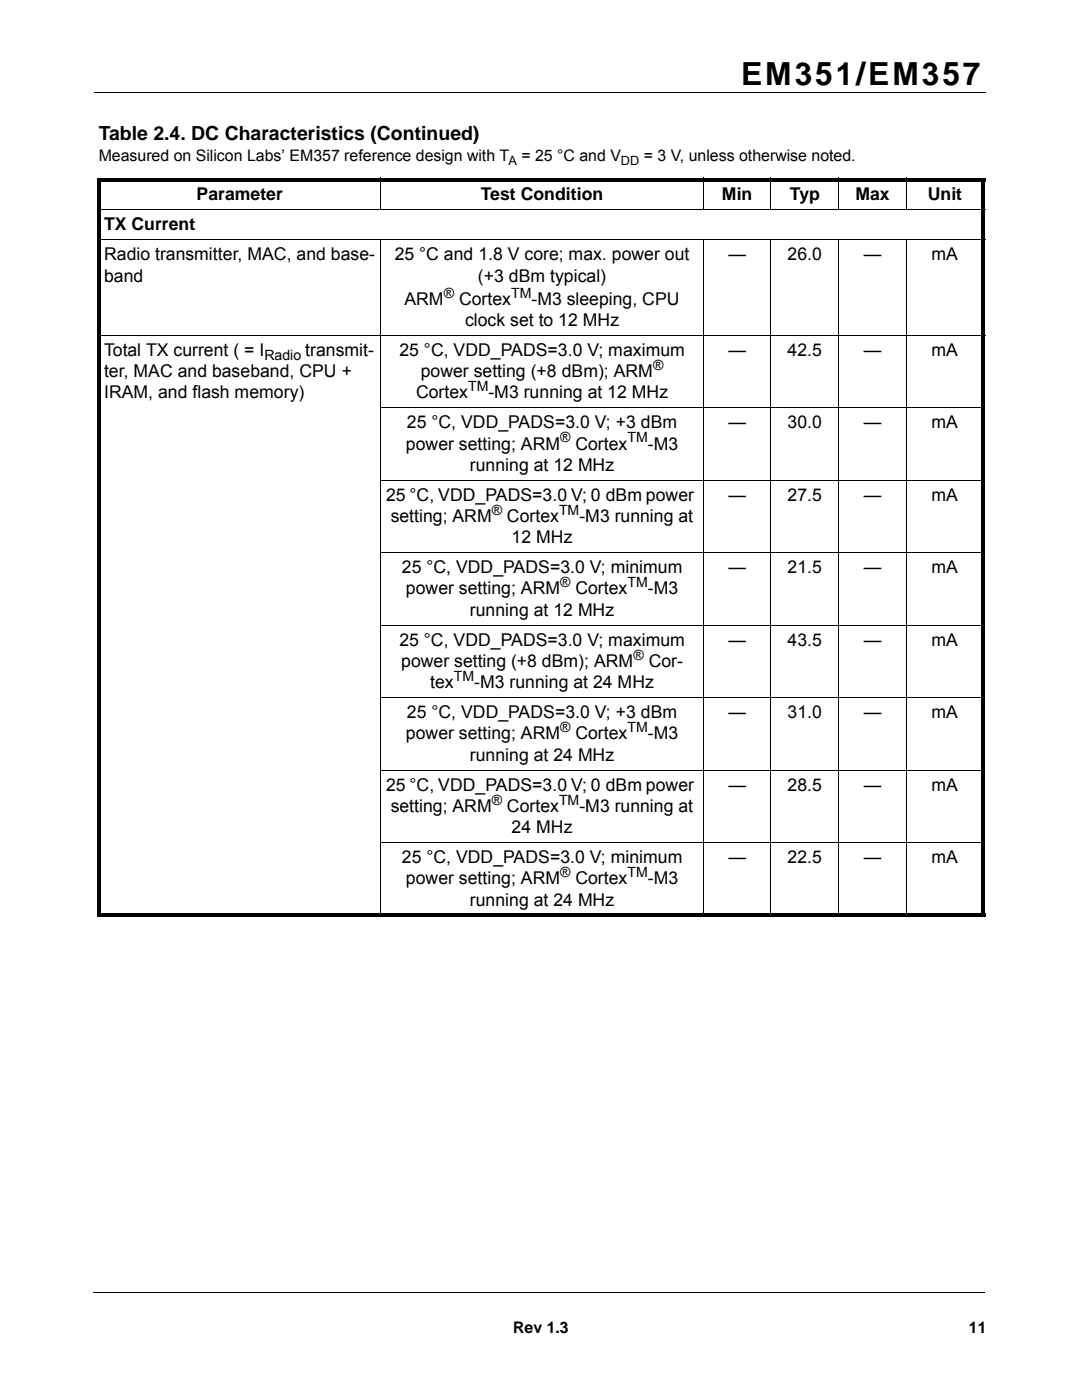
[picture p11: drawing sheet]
<svg xmlns="http://www.w3.org/2000/svg" width="216mm" height="279mm" viewBox="0 0 216 279" stroke-linecap="round" stroke-linejoin="round" font-family="sans-serif">
<defs><g id="words">
<text font-size="6.3" x="147.9" y="16.9">EM351/EM357</text>
<text font-size="3.9" x="19.7" y="28">Table 2.4. DC Characteristics (Continued)</text>
<g font-size="3.5">
<text x="39.2" y="40">Parameter</text>
<text x="96" y="40">Test Condition</text>
<text x="144.1" y="40">Min</text>
<text x="157.6" y="40">Typ</text>
<text x="170.7" y="40">Max</text>
<text x="185.1" y="40">Unit</text>
<text x="20.8" y="46">TX Current</text>
<text x="20.8" y="52">Radio transmitter, MAC, and base-</text>
<text x="78.8" y="52">25 °C and 1.8 V core; max. power out</text>
<text x="145.3" y="52">—</text>
<text x="157.2" y="52">26.0</text>
<text x="172.3" y="52">—</text>
<text x="185.9" y="52">mA</text>
<text x="20.8" y="56.2">band</text>
<text x="95.4" y="56.2">(+3 dBm typical)</text>
<text x="80.7" y="60.8">ARM</text>
<text x="91.6" y="60.8">Cortex</text>
<text x="92.8" y="65">clock set to 12 MHz</text>
<text x="106" y="60.8">-M3 sleeping, CPU</text>
<text x="20.8" y="71">Total TX current ( = I</text>
<text x="60.9" y="71">transmit-</text>
<text x="79.7" y="71">25 °C, VDD_PADS=3.0 V; maximum</text>
<text x="145.3" y="71">—</text>
<text x="157.2" y="71">42.5</text>
<text x="172.3" y="71">—</text>
<text x="185.9" y="71">mA</text>
<text x="20.8" y="75.2">ter, MAC and baseband, CPU +</text>
<text x="84" y="75.2">power setting (+8 dBm); ARM</text>
<text x="20.8" y="79.5">IRAM, and flash memory)</text>
<text x="83" y="79.5">Cortex</text>
<text x="97.5" y="79.5">-M3 running at 12 MHz</text>
<text x="81" y="89.7">power setting; ARM</text>
<text x="81.2" y="85.5">25 °C, VDD_PADS=3.0 V; +3 dBm</text>
<text x="114.8" y="89.7">Cortex</text>
<text x="129.3" y="89.7">-M3</text>
<text x="145.3" y="85.5">—</text>
<text x="157.2" y="85.5">30.0</text>
<text x="172.3" y="85.5">—</text>
<text x="185.9" y="85.5">mA</text>
<text x="93.8" y="94">running at 12 MHz</text>
<text x="77" y="99.9">25 °C, VDD_PADS=3.0 V; 0 dBm power</text>
<text x="145.3" y="99.9">—</text>
<text x="157.2" y="99.9">27.5</text>
<text x="172.3" y="99.9">—</text>
<text x="185.9" y="99.9">mA</text>
<text x="78" y="104.2">setting; ARM</text>
<text x="101.2" y="104.2">Cortex</text>
<text x="115.6" y="104.2">-M3 running at</text>
<text x="102.1" y="108.4">12 MHz</text>
<text x="80.2" y="114.4">25 °C, VDD_PADS=3.0 V; minimum</text>
<text x="81" y="118.6">power setting; ARM</text>
<text x="114.8" y="118.6">Cortex</text>
<text x="129.3" y="118.6">-M3</text>
<text x="145.3" y="114.4">—</text>
<text x="157.2" y="114.4">21.5</text>
<text x="172.3" y="114.4">—</text>
<text x="185.9" y="114.4">mA</text>
<text x="93.8" y="122.9">running at 12 MHz</text>
<text x="79.7" y="128.9">25 °C, VDD_PADS=3.0 V; maximum</text>
<text x="145.3" y="128.9">—</text>
<text x="157.2" y="128.9">43.5</text>
<text x="172.3" y="128.9">—</text>
<text x="185.9" y="128.9">mA</text>
<text x="80.1" y="133.1">power setting (+8 dBm); ARM</text>
<text x="85.9" y="137.4">tex</text>
<text x="94.6" y="137.4">-M3 running at 24 MHz</text>
<text x="129.4" y="133.1">Cor-</text>
<text x="81.2" y="143.3">25 °C, VDD_PADS=3.0 V; +3 dBm</text>
<text x="145.3" y="143.3">—</text>
<text x="157.2" y="143.3">31.0</text>
<text x="172.3" y="143.3">—</text>
<text x="185.9" y="143.3">mA</text>
<text x="81" y="147.6">power setting; ARM</text>
<text x="114.8" y="147.6">Cortex</text>
<text x="129.3" y="147.6">-M3</text>
<text x="93.8" y="151.8">running at 24 MHz</text>
<text x="77" y="157.8">25 °C, VDD_PADS=3.0 V; 0 dBm power</text>
<text x="145.3" y="157.8">—</text>
<text x="157.2" y="157.8">28.5</text>
<text x="172.3" y="157.8">—</text>
<text x="185.9" y="157.8">mA</text>
<text x="78" y="162">setting; ARM</text>
<text x="101.2" y="162">Cortex</text>
<text x="102.1" y="166.3">24 MHz</text>
<text x="115.6" y="162">-M3 running at</text>
<text x="80.2" y="172.3">25 °C, VDD_PADS=3.0 V; minimum</text>
<text x="145.3" y="172.3">—</text>
<text x="157.2" y="172.3">22.5</text>
<text x="172.3" y="172.3">—</text>
<text x="185.9" y="172.3">mA</text>
<text x="81" y="176.5">power setting; ARM</text>
<text x="114.8" y="176.5">Cortex</text>
<text x="129.3" y="176.5">-M3</text>
<text x="93.8" y="180.7">running at 24 MHz</text>
</g>
<g font-size="3.2">
<text x="19.7" y="32.1">Measured on Silicon Labs’ EM357 reference design with T</text>
<text x="104" y="32.1">= 25 °C and V</text>
<text x="128.5" y="32.1">= 3 V, unless otherwise noted.</text>
<text x="102.4" y="266">Rev 1.3</text>
<text x="193.3" y="266">11</text>
</g>
<g font-size="2.8">
<text x="88.5" y="59.4">®</text>
<text x="102" y="59.4">TM</text>
<text x="52.7" y="71.9">Radio</text>
<text x="130.3" y="73.8">®</text>
<text x="93.4" y="78.1">TM</text>
<text x="111.8" y="88.3">®</text>
<text x="125.2" y="88.3">TM</text>
<text x="98.1" y="102.8">®</text>
<text x="111.5" y="102.8">TM</text>
<text x="111.8" y="117.2">®</text>
<text x="125.2" y="117.2">TM</text>
<text x="126.4" y="131.7">®</text>
<text x="90.6" y="135.9">TM</text>
<text x="111.8" y="146.2">®</text>
<text x="125.2" y="146.2">TM</text>
<text x="98.1" y="160.6">®</text>
<text x="111.5" y="160.6">TM</text>
<text x="111.8" y="175.1">®</text>
<text x="125.2" y="175.1">TM</text>
</g>
<g font-size="2.5">
<text x="101.5" y="32.9">A</text>
<text x="123.9" y="32.9">DD</text>
</g>
</g></defs>
<path d="M18.8 18.4h177.8M18.6 257.9h177.8" fill="none" stroke="#000" stroke-width=".2"/>
<path d="M19 259.6h30.7v14.7h-30.7z" fill="#fff"/>
<path d="M19.3 35.5h177.3v.7h-177.3zM19.3 182.3h177.3v.7h-177.3zM19.4 36.2h.7v146.1h-.7zM195.9 36.2h.7v146.1h-.7z" fill="#000"/>
<g fill="none" stroke="#000" stroke-width=".2">
<path d="M76 35.5v6.4M140.4 35.5v6.4M153.8 35.5v6.4M167.3 35.5v6.4M180.8 35.5v6.4M19.3 41.8h177.3M19.3 47.9h177.3M76 47.8v135.2M140.4 47.8v135.2M153.8 47.8v135.2M167.3 47.8v135.2M180.8 47.8v135.2"/>
<path d="M19.3 66.9h177.3M75.9 81.4h120.7M75.9 95.8h120.7M75.9 110.3h120.7M75.9 124.8h120.7M75.9 139.2h120.7M75.9 153.7h120.7M75.9 168.1h120.7"/>
</g>
<use href="#words"/>
</svg>
